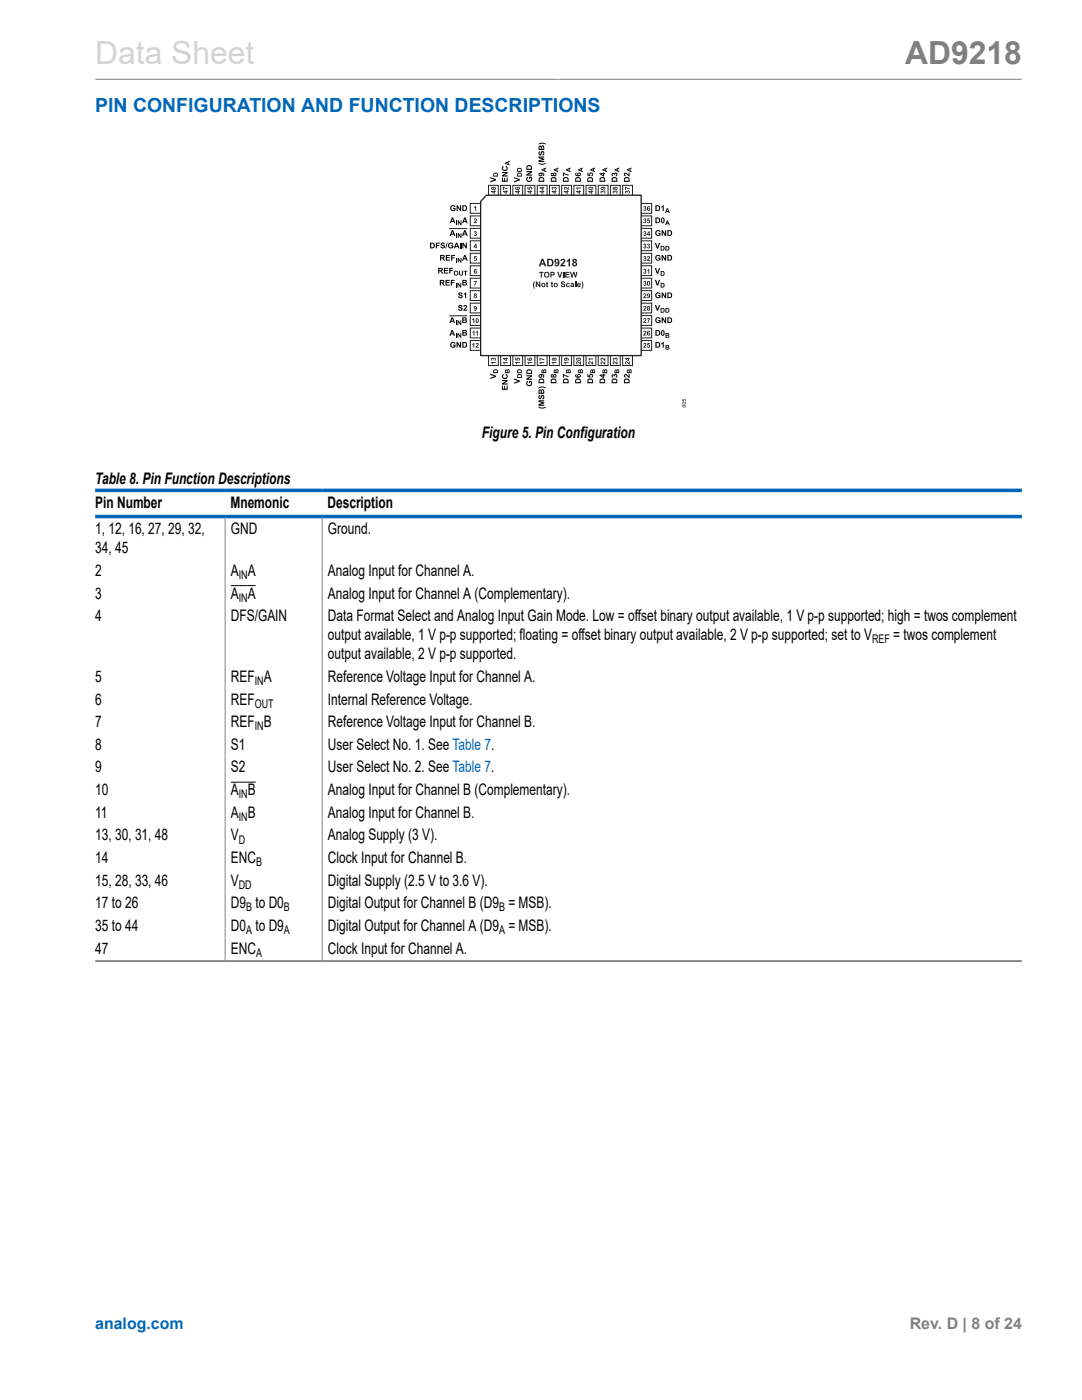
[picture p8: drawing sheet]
<svg xmlns="http://www.w3.org/2000/svg" width="216mm" height="279mm" viewBox="0 0 216 279" stroke-linecap="round" stroke-linejoin="round" font-family="sans-serif">
<defs><g id="words">
<text font-size="6.3" fill="#d3d3d3" x="19" y="12.7">Data Sheet</text>
<text font-size="6.3" fill="#808080" x="180.6" y="12.7">AD9218</text>
<text font-size="3.9" fill="#0067b8" x="19" y="22.3">PIN CONFIGURATION AND FUNCTION DESCRIPTIONS</text>
<g font-size="3.2">
<text x="96.2" y="87.4">Figure 5. Pin Configuration</text>
<text x="19" y="96.5">Table 8. Pin Function Descriptions</text>
<text x="19" y="101.4">Pin Number</text>
<text x="46" y="101.4">Mnemonic</text>
<text x="65.3" y="101.4">Description</text>
<text x="19" y="106.6">1, 12, 16, 27, 29, 32,</text>
<text x="46.1" y="106.6">GND</text>
<text x="65.4" y="106.6">Ground.</text>
<text x="19" y="110.4">34, 45</text>
<text x="19" y="114.9">2</text>
<text x="19" y="119.5">3</text>
<text x="46.1" y="114.9">A A</text>
<text x="46.1" y="119.5">A A</text>
<text x="65.4" y="119.5">Analog Input for Channel A (Complementary).</text>
<text x="65.4" y="114.9">Analog Input for Channel A.</text>
<text x="19" y="124">4</text>
<text x="46.1" y="124">DFS/GAIN</text>
<text x="65.4" y="124">Data Format Select and Analog Input Gain Mode. Low = offset binary output available, 1 V p-p supported; high = twos complement</text>
<text x="65.4" y="127.8">output available, 1 V p-p supported; floating = offset binary output available, 2 V p-p supported; set to V</text>
<text x="65.4" y="131.6">output available, 2 V p-p supported.</text>
<text x="178.2" y="127.8">= twos complement</text>
<text x="19" y="136.1">5</text>
<text x="46.1" y="136.1">REF A</text>
<text x="65.4" y="136.1">Reference Voltage Input for Channel A.</text>
<text x="19" y="140.6">6</text>
<text x="46.1" y="140.6">REF</text>
<text x="65.4" y="140.6">Internal Reference Voltage.</text>
<text x="19" y="145.1">7</text>
<text x="19" y="149.7">8</text>
<text x="46.1" y="145.1">REF B</text>
<text x="46.1" y="149.7">S1</text>
<text x="65.4" y="145.1">Reference Voltage Input for Channel B.</text>
<text x="65.4" y="149.7">User Select No. 1. See Table 7.</text>
<text x="19" y="154.2">9</text>
<text x="46.1" y="154.2">S2</text>
<text x="65.4" y="154.2">User Select No. 2. See Table 7.</text>
<text x="19" y="158.7">10</text>
<text x="46.1" y="158.7">A B</text>
<text x="65.4" y="158.7">Analog Input for Channel B (Complementary).</text>
<text x="19" y="167.7">13, 30, 31, 48</text>
<text x="19" y="163.2">11</text>
<text x="46.1" y="167.7">V</text>
<text x="46.1" y="163.2">A B</text>
<text x="65.4" y="167.7">Analog Supply (3 V).</text>
<text x="65.4" y="163.2">Analog Input for Channel B.</text>
<text x="19" y="172.2">14</text>
<text x="46.1" y="172.2">ENC</text>
<text x="65.4" y="172.2">Clock Input for Channel B.</text>
<text x="19" y="176.7">15, 28, 33, 46</text>
<text x="46.1" y="176.7">V</text>
<text x="65.4" y="176.7">Digital Supply (2.5 V to 3.6 V).</text>
<text x="19" y="181.3">17 to 26</text>
<text x="19" y="185.8">35 to 44</text>
<text x="46.1" y="181.3">D9 to D0</text>
<text x="46.1" y="185.8">D0 to D9</text>
<text x="65.4" y="181.3">Digital Output for Channel B (D9 = MSB).</text>
<text x="65.4" y="185.8">Digital Output for Channel A (D9 = MSB).</text>
<text x="19" y="190.3">47</text>
<text x="46.1" y="190.3">ENC</text>
<text x="65.4" y="190.3">Clock Input for Channel A.</text>
</g>
<text font-size="3.2" fill="#0067b8" x="19" y="265.3">analog.com</text>
<text font-size="3.2" fill="#808080" x="181.5" y="265.3">Rev. D | 8 of 24</text>
<g font-size="2.4">
<text x="47.7" y="115.6">IN</text>
<text x="47.7" y="120.1">IN</text>
<text x="174" y="128.4">REF</text>
<text x="50.8" y="136.7">IN</text>
<text x="50.8" y="141.3">OUT</text>
<text x="50.8" y="145.8">IN</text>
<text x="47.7" y="159.3">IN</text>
<text x="47.7" y="163.8">IN</text>
<text x="47.7" y="168.3">D</text>
<text x="51.1" y="172.9">B</text>
<text x="47.7" y="177.4">DD</text>
<text x="49.1" y="181.9">B</text>
<text x="56.7" y="181.9">B</text>
<text x="99.6" y="181.9">B</text>
<text x="49.1" y="186.4">A</text>
<text x="51.1" y="190.9">A</text>
<text x="56.7" y="186.4">A</text>
<text x="99.6" y="186.4">A</text>
</g>
</g></defs>
<path d="M19 15.8h184.9" fill="none" stroke="#808080" stroke-width=".2"/>
<g fill="none" stroke="#231f20" stroke-width=".2">
<path d="M97.5 37h1.9v2.3h-1.9zM99.9 37h2v2.3h-2zM102.3 37h2v2.3h-2zM104.8 37h1.9v2.3h-1.9zM107.2 37h2v2.3h-2zM109.6 37h2v2.3h-2zM112.1 37h1.9v2.3h-1.9zM114.5 37h2v2.3h-2zM116.9 37h2v2.3h-2zM119.4 37h1.9v2.3h-1.9zM121.8 37h2v2.3h-2zM124.2 37h2v2.3h-2z"/>
<path d="M93.8 40.6h2.3v2h-2.3zM93.8 43.1h2.3v1.9h-2.3zM93.8 45.6h2.3v1.9h-2.3zM93.8 48.1h2.3v1.9h-2.3zM93.8 50.6h2.3v1.9h-2.3zM93.8 53h2.3v2h-2.3zM93.8 55.5h2.3v2h-2.3zM93.8 58h2.3v2h-2.3zM127.7 40.6h2.3v2h-2.3zM127.7 43.1h2.3v1.9h-2.3zM127.7 45.6h2.3v1.9h-2.3zM127.7 48.1h2.3v1.9h-2.3z"/>
<path d="M127.7 50.6h2.3v1.9h-2.3zM127.7 53h2.3v2h-2.3zM127.7 55.5h2.3v2h-2.3zM127.7 58h2.3v2h-2.3zM93.8 60.5h2.3v2h-2.3zM93.8 63h2.3v1.9h-2.3zM93.8 65.5h2.3v1.9h-2.3zM93.8 68h2.3v1.9h-2.3zM97.5 70.6h1.9v2.3h-1.9zM99.9 70.6h2v2.3h-2zM102.3 70.6h2v2.3h-2zM104.8 70.6h1.9v2.3h-1.9z"/>
<path d="M107.2 70.6h2v2.3h-2zM109.6 70.6h2v2.3h-2zM112.1 70.6h1.9v2.3h-1.9zM114.5 70.6h2v2.3h-2zM116.9 70.6h2v2.3h-2zM119.4 70.6h1.9v2.3h-1.9zM121.8 70.6h2v2.3h-2zM124.2 70.6h2v2.3h-2zM127.7 60.5h2.3v2h-2.3zM127.7 63h2.3v1.9h-2.3zM127.7 65.5h2.3v1.9h-2.3zM127.7 68h2.3v1.9h-2.3z"/>
</g>
<g fill="#000">
<path d="M97.8 35.3l1.2 .4v.3l-1.2 .4v-.2l.9-.3-.9-.3zM100.3 33.2l.2-.1v.3h-.1a.33 .33 0 0 0 .3 .5 .33 .33 0 0 0 .3-.5h-.1v-.3a.55 .55 0 0 1 .2 .8 .55 .55 0 0 1-.8 .1 .55 .55 0 0 1 0-.8zM100.2 35.4h.1v.7h.3v-.6h.2v.6h.3v-.7h.2v.9h-1.1zM100.2 34.3h1.1v.3l-.7 .4h.7v.2h-1.1v-.2l.7-.5h-.7zM102.6 35.3l1.1 .4v.3l-1.1 .4v-.2l.8-.3-.8-.3zM105.1 35.4l.2-.1 .1 .2a.34 .34 0 0 0-.1 .5 .34 .34 0 0 0 .5 .1 .29 .29 0 0 0 .2-.3 .29 .29 0 0 0-.3-.3v.3h-.1v-.5h.4a.6 .6 0 0 1 .1 .8 .6 .6 0 0 1-.8 .1 .6 .6 0 0 1-.2-.8zM105 34.1h1.2v.3l-.8 .4h.8v.2h-1.2v-.2l.8-.4h-.8zM107.5 30.3l.3-.1-.2 .5 .1 .1 .1-.1a.43 .43 0 0 1 .6-.5 .43 .43 0 0 1 .1 .7l-.3 .2v-.3a.22 .22 0 0 0 .3-.2 .22 .22 0 0 0-.3-.2 .41 .41 0 0 1-.2 .5 .41 .41 0 0 1-.5-.1zM107.5 31.2h1.1v.2h-.9l.9 .3v.2l-.9 .2h.9v.2h-1.1v-.3l.7-.2-.7-.2zM107.4 32.5l.8 .2 .7-.2a.9 .9 0 0 1-1.5 0zM107.4 28.7a1.02 1.02 0 0 1 1.5 .2l-.7-.2-.8 .2zM112.3 34.4l1.2 .4v.2l-1-.3v.5h-.2z"/>
<path d="M117.2 34.5h.2v.4h.2a.38 .38 0 0 1 .3-.5 .38 .38 0 0 1 .4 .3 .38 .38 0 0 1-.3 .5l.1-.3a.19 .19 0 0 0-.2-.3 .21 .21 0 0 0-.1 .4v.2l-.6-.2zM122.1 34.6l.2-.1 .3 .2a.36 .36 0 0 1 .6 0 .36 .36 0 0 1-.3 .5l-.1-.2a.17 .17 0 0 0 .2-.2 .17 .17 0 0 0-.3-.1 .17 .17 0 0 0 0 .2l-.5-.2 .1 .5a.35 .35 0 0 1-.3-.3 .35 .35 0 0 1 .1-.3zM124.6 34.5a.68 .68 0 0 1 .8 .4v-.5h.2v.8l-.2-.1a.62 .62 0 0 0-.7-.4l.1 .5-.3-.2zM87 48.4h.7v.2h-.5v.3h.5v.2h-.5v.5h-.2zM88 48.5l.5-.1 .2 .2 .1 .2h-.3l-.3-.2-.1 .1 .1 .1a.43 .43 0 0 1 .6 .6 .43 .43 0 0 1-.8 .1l-.1-.3h.2a.22 .22 0 0 0 .2 .2 .22 .22 0 0 0 .2-.3 .43 .43 0 0 1-.5-.1 .43 .43 0 0 1 0-.5zM88.6 53.5h.8v.1h-.6v.3h.6v.2h-.6v.3h.6v.2h-.8zM89.2 48.4h.1l-.3 1.2h-.1zM88.9 55.9h.8v.1h-.6v.3h.6v.2h-.6v.3h.7v.2h-.9zM89 50.9h.8v.2h-.6v.2h.6v.2h-.6v.3h.6v.2h-.8zM89.6 53.5h.8v.1h-.5v.3h.4v.2h-.4v.5h-.3zM89.6 48.6l.5-.2 .3 .3-.2 .1a.34 .34 0 0 0-.5-.1 .34 .34 0 0 0-.1 .5 .29 .29 0 0 0 .3 .2 .29 .29 0 0 0 .3-.3h-.2v-.1h.5v.4a.62 .62 0 0 1-.9 0 .62 .62 0 0 1 0-.8zM90 55.9h.7v.1h-.5v.3h.5v.2h-.5v.5h-.2z"/>
<path d="M90 50.9h.8v.2h-.6v.2h.5v.2h-.5v.5h-.2zM90 41.1l.6-.1 .3 .3h-.2a.34 .34 0 0 0-.5-.1 .34 .34 0 0 0-.1 .5 .29 .29 0 0 0 .3 .2 .29 .29 0 0 0 .3-.2h-.3v-.2h.5v.4a.62 .62 0 0 1-.9 .1 .62 .62 0 0 1 0-.9zM90.9 56.4h.2v1h-.2zM91 44h.2v.9h-.2zM91 46.5h.2v1h-.2zM91 51.5h.2v.9h-.2zM91.1 41h.2l.5 .7v-.7h.2v1.1h-.2l-.5-.7v.7h-.2zM91.3 56.4h.2l.4 .7v-.7h.1v1h-.2l-.3-.6v.6h-.2zM91.3 44h.2l.4 .6v-.6h.2v.9h-.2l-.4-.6v.6h-.2zM91.3 46.5h.2l.4 .7v-.7h.2v1h-.2l-.4-.6v.6h-.2zM91.3 51.5h.2l.4 .6v-.6h.2v.9h-.2l-.4-.6v.6h-.2zM91.5 58.4h.5l.3 .2v.1h-.2l-.3-.2-.1 .1 .1 .2a.43 .43 0 0 1 .5 .5 .43 .43 0 0 1-.8 .1l-.1-.3h.2a.22 .22 0 0 0 .3 .3 .22 .22 0 0 0 .1-.3 .43 .43 0 0 1-.4-.2 .43 .43 0 0 1-.1-.5z"/>
<path d="M91.6 54h.2v.6a.2 .2 0 0 0 .2 .2 .2 .2 0 0 0 .2-.2v-.6h.2v.5a.39 .39 0 0 1-.4 .5 .39 .39 0 0 1-.4-.5zM91.8 48.4h.2v1.2h-.2zM92.3 48.4h.2l.4 .8v-.8h.3v1.2h-.3l-.4-.8v.8h-.2zM92.5 54h.8v.2h-.3v.8h-.2v-.8h-.3zM92.5 58.6l.5-.2v1.1h-.2v-.8l-.3 .1zM130.7 55.9h.2l.3 .8 .3-.8h.2l-.4 1.1h-.2zM130.7 53.5h.2l.3 .8 .3-.8h.2l-.4 1.1h-.2zM130.7 48.5h.2l.3 .8 .3-.8h.2l-.4 1.1h-.2zM130.9 58.5l.6-.1 .3 .3h-.2a.34 .34 0 0 0-.5-.1 .34 .34 0 0 0-.1 .5 .29 .29 0 0 0 .3 .2 .29 .29 0 0 0 .3-.2h-.3v-.2h.5v.4a.62 .62 0 0 1-.9 .1 .62 .62 0 0 1 0-.9zM130.9 46.1l.6-.2 .3 .4h-.2a.34 .34 0 0 0-.5-.1 .34 .34 0 0 0-.1 .5 .29 .29 0 0 0 .3 .2 .29 .29 0 0 0 .3-.2h-.3v-.2h.5v.4a.62 .62 0 0 1-.9 0 .62 .62 0 0 1 0-.8zM130.9 51l.6-.1 .3 .3h-.2a.34 .34 0 0 0-.5-.1 .34 .34 0 0 0-.1 .5 .29 .29 0 0 0 .3 .2 .29 .29 0 0 0 .3-.2h-.3v-.2h.5v.5a.62 .62 0 0 1-.9 0 .62 .62 0 0 1 0-.9zM132 58.4h.2l.5 .7v-.7h.2v1.1h-.2l-.5-.7v.7h-.2z"/>
<path d="M132 45.9h.2l.5 .8v-.8h.2v1.2h-.2l-.5-.8v.8h-.2zM132 50.9h.2l.5 .7v-.7h.2v1.1h-.2l-.5-.7v.7h-.2zM131.9 41.2l.5-.2v1.1h-.2v-.8l-.3 .1zM90 68.4l.6-.1 .3 .3h-.2a.34 .34 0 0 0-.5-.1 .34 .34 0 0 0-.1 .5 .29 .29 0 0 0 .3 .2 .29 .29 0 0 0 .3-.2h-.3v-.2h.5v.4a.62 .62 0 0 1-.9 .1 .62 .62 0 0 1 0-.9zM90.9 63.9h.2v1h-.2zM90.9 66.4h.2v1h-.2zM91.1 68.3h.2l.5 .7v-.7h.2v1.1h-.2l-.5-.8v.8h-.2zM91.3 63.9h.2l.4 .7v-.7h.1v1h-.2l-.3-.7v.7h-.2zM91.3 66.4h.2l.4 .7v-.7h.1v1h-.2l-.3-.6v.6h-.2zM91.5 60.9h.5l.3 .2v.1h-.2l-.3-.1-.1 .1 .1 .1a.43 .43 0 0 1 .5 .5 .43 .43 0 0 1-.8 .1l-.1-.3h.2a.22 .22 0 0 0 .3 .3 .22 .22 0 0 0 .1-.3 .43 .43 0 0 1-.4-.2 .43 .43 0 0 1-.1-.5zM92.6 60.9a.42 .42 0 0 1 .6 .3 .42 .42 0 0 1-.4 .5l.4 .1v.2h-.8l.1-.2a.62 .62 0 0 0 .4-.7l-.4 .1zM97.8 74.6l1.2 .4v.2l-1.2 .4v-.2l.9-.3-.9-.3z"/>
<path d="M100.3 74.8l.2-.1v.2l-.1 .1a.33 .33 0 0 0 .3 .4 .33 .33 0 0 0 .3-.5h-.1v-.2a.55 .55 0 0 1 .2 .7 .55 .55 0 0 1-.8 .2 .55 .55 0 0 1 0-.8zM100.2 77h.1v.6h.3v-.6h.2v.6h.3v-.7h.2v.9h-1.1zM100.2 75.8h1.1v.3l-.7 .4h.7v.2h-1.1v-.2l.7-.4h-.7zM102.6 75.5l1.1 .4v.3l-1.1 .4v-.3l.8-.2-.8-.3zM105.1 76.2l.2-.2 .1 .2a.34 .34 0 0 0-.1 .5 .34 .34 0 0 0 .5 .1 .29 .29 0 0 0 .2-.3 .29 .29 0 0 0-.3-.3v.3h-.1v-.5h.4a.6 .6 0 0 1 .1 .8 .6 .6 0 0 1-.8 .2 .6 .6 0 0 1-.2-.8zM105 74.9h1.2v.2l-.8 .5h.8v.2h-1.2v-.2l.8-.5h-.8zM107.5 78.9l.3-.1-.2 .6 .1 .1 .1-.1a.43 .43 0 0 1 .6-.6 .43 .43 0 0 1 .1 .8l-.3 .1v-.2a.22 .22 0 0 0 .3-.2 .22 .22 0 0 0-.3-.2 .41 .41 0 0 1-.2 .5 .41 .41 0 0 1-.5-.1zM107.4 77.4a1.02 1.02 0 0 1 1.5 .1l-.7-.2-.8 .2zM112.3 74.6l1.2 .4v.2l-1-.3v.5h-.2zM117.2 74.7h.2v.4h.2a.38 .38 0 0 1 .3-.5 .38 .38 0 0 1 .4 .3 .38 .38 0 0 1-.3 .5l.1-.3a.19 .19 0 0 0-.2-.3 .21 .21 0 0 0-.1 .4v.2l-.6-.2zM122.1 74.8l.2-.1 .3 .2a.36 .36 0 0 1 .6 0 .36 .36 0 0 1-.3 .5l-.1-.2a.17 .17 0 0 0 .2-.2 .17 .17 0 0 0-.3-.1 .17 .17 0 0 0 0 .2l-.5-.2 .1 .5a.35 .35 0 0 1-.3-.3 .35 .35 0 0 1 .1-.3zM124.6 74.7a.68 .68 0 0 1 .8 .4v-.4h.2v.7l-.2-.1a.62 .62 0 0 0-.7-.4l.1 .5-.3-.2z"/>
<path d="M130.7 60.9h.2l.3 .8 .3-.8h.2l-.4 1.1h-.2zM130.9 63.5l.6-.2 .3 .3-.2 .1a.34 .34 0 0 0-.5-.1 .34 .34 0 0 0-.1 .5 .29 .29 0 0 0 .3 .2 .29 .29 0 0 0 .3-.3h-.3v-.1h.5v.4a.62 .62 0 0 1-.9 0 .62 .62 0 0 1 0-.8zM132 63.3h.2l.5 .8v-.8h.2v1.2h-.2l-.5-.8v.8h-.2zM131.9 68.5l.5-.3v1.2h-.2v-.8l-.3 .1zM107.5 79.9h1.1v.2h-.9l.9 .2v.2l-.9 .3h.9v.2h-1.1v-.4l.7-.2-.7-.2zM107.4 81.2l.8 .1 .7-.1a.9 .9 0 0 1-1.5 0z"/>
<path d="M98.5 34.6l.3-.1a.44 .44 0 0 1 .6 .4v.3h-1zM98.6 34.7v.4h.6l-.1-.4z"/>
<path d="M100.7 32.5l1-.4v.2l-.2 .1v.4h.2v.2l-1-.3zM101 32.6l.3 .1v-.3z"/>
<path d="M103.3 34.6l.2-.1a.44 .44 0 0 1 .6 .4v.3h-.9zM103.4 34.7l-.1 .4h.7l-.1-.4z"/>
<path d="M103.3 33.6l.2-.1a.44 .44 0 0 1 .6 .4v.4h-.9zM103.4 33.8l-.1 .3h.7l-.1-.4z"/>
<path d="M105.2 33.1a.59 .59 0 0 1 .6-.1 .59 .59 0 0 1 .4 .5v.4h-1.2zM105.3 33.3l-.1 .4h.8a.4 .4 0 0 0-.2-.5 .4 .4 0 0 0-.5 .1z"/>
<path d="M107.6 35.5a.59 .59 0 0 1 .6-.2 .59 .59 0 0 1 .4 .6v.4h-1.1zM107.7 35.7v.4h.7a.4 .4 0 0 0-.2-.5 .4 .4 0 0 0-.5 .1z"/>
<path d="M107.6 29.1h.2l.2 .1a.35 .35 0 0 1 .5-.1 .35 .35 0 0 1 .1 .5v.3h-1.1zM107.7 29.3l-.1 .4h.3v-.4zM108.1 29.3v.4h.3v-.4z"/>
<path d="M107.6 34.6a.53 .53 0 0 1 .7-.2 .53 .53 0 0 1 .2 .7l-.2 .1 .1-.4-.3-.1a.36 .36 0 0 1-.1 .5 .36 .36 0 0 1-.5-.2 .36 .36 0 0 1 .1-.4zM107.6 34.9a.2 .2 0 0 0 .4 0 .2 .2 0 0 0-.4 0z"/>
<path d="M108 33.8l1-.4v.2l-.2 .1v.4l.2 .1v.2l-1-.4zM108.3 33.9l.3 .1v-.2z"/>
<path d="M110 35.5a.59 .59 0 0 1 .6-.2 .59 .59 0 0 1 .4 .6v.4h-1.1zM110.2 35.7l-.1 .4h.7a.4 .4 0 0 0-.1-.5 .4 .4 0 0 0-.5 .1z"/>
<path d="M110 34.6l.3-.1 .1 .1a.34 .34 0 0 1 .5 0 .34 .34 0 0 1 0 .5 .34 .34 0 0 1-.5-.1 .32 .32 0 0 1-.5 .1 .32 .32 0 0 1 .1-.5zM110.1 34.8a.14 .14 0 0 0 .2 0 .14 .14 0 0 0-.2 0zM110.5 34.8a.2 .2 0 0 0 .4 0 .2 .2 0 0 0-.4 0z"/>
<path d="M110.5 33.8l.9-.4v.2l-.2 .1v.4l.2 .1v.2l-.9-.4zM110.7 33.9l.4 .1v-.2z"/>
<path d="M112.5 35.5a.59 .59 0 0 1 .6-.2 .59 .59 0 0 1 .4 .6v.4h-1.2zM112.6 35.7l-.1 .4h.8a.4 .4 0 0 0-.2-.5 .4 .4 0 0 0-.5 .1z"/>
<path d="M112.9 33.8l1-.4v.2l-.3 .1v.4l.3 .1v.2l-1-.4zM113.1 33.9l.4 .1v-.2z"/>
<path d="M114.9 35.5a.59 .59 0 0 1 .6-.2 .59 .59 0 0 1 .4 .6v.4h-1.1zM115 35.7v.4h.7a.4 .4 0 0 0-.2-.5 .4 .4 0 0 0-.5 .1z"/>
<path d="M114.8 34.6l.2-.2v.4l.3 .2a.37 .37 0 0 1 .2-.6 .37 .37 0 0 1 .5 .4 .37 .37 0 0 1-.5 .4 .49 .49 0 0 1-.5-.1 .49 .49 0 0 1-.2-.5zM115.4 34.8a.19 .19 0 0 0 .3 0 .19 .19 0 0 0-.3 0z"/>
<path d="M115.4 33.8l.9-.4v.2l-.2 .1v.4l.2 .1v.2l-.9-.4zM115.6 33.9l.3 .1v-.2z"/>
<path d="M117.3 35.5a.59 .59 0 0 1 .6-.2 .59 .59 0 0 1 .4 .6v.4h-1.1zM117.5 35.7l-.1 .4h.7a.4 .4 0 0 0-.1-.5 .4 .4 0 0 0-.5 .1z"/>
<path d="M117.8 33.8l.9-.4v.2l-.2 .1v.4l.2 .1v.2l-.9-.4zM118 33.9l.4 .1v-.2z"/>
<path d="M119.8 35.5a.59 .59 0 0 1 .6-.2 .59 .59 0 0 1 .4 .6v.4h-1.2zM119.9 35.7l-.1 .4h.8a.4 .4 0 0 0-.2-.5 .4 .4 0 0 0-.5 .1z"/>
<path d="M119.6 34.5h.7v-.1h.2v.1h.3v.3h-.3v.4h-.2l-.7-.5zM120 34.8l.3 .2v-.2z"/>
<path d="M120.2 33.8l1-.4v.2l-.3 .1v.4l.3 .1v.2l-1-.4zM120.4 33.9l.4 .1v-.2z"/>
<path d="M122.2 35.5a.59 .59 0 0 1 .6-.2 .59 .59 0 0 1 .4 .6v.4h-1.2zM122.3 35.7l-.1 .4h.8a.4 .4 0 0 0-.2-.5 .4 .4 0 0 0-.5 .1z"/>
<path d="M122.6 33.8l1-.4v.2l-.2 .1v.4l.2 .1v.2l-1-.4zM122.8 33.9l.4 .1v-.2z"/>
<path d="M124.6 35.5a.59 .59 0 0 1 .7-.2 .59 .59 0 0 1 .3 .6v.4h-1.1zM124.8 35.7l-.1 .4h.7a.4 .4 0 0 0-.1-.5 .4 .4 0 0 0-.5 .1z"/>
<path d="M125.1 33.8l.9-.4v.2l-.2 .1v.4l.2 .1v.2l-.9-.4zM125.3 33.9l.4 .1v-.2z"/>
<path d="M85.8 48.4h.4a.57 .57 0 0 1 .6 .6 .57 .57 0 0 1-.6 .6h-.4zM86 48.6v.8a.39 .39 0 0 0 .5-.4 .39 .39 0 0 0-.5-.4z"/>
<path d="M87.4 53.5h.5a.33 .33 0 0 1 .5 .2 .33 .33 0 0 1-.3 .4l.4 .5h-.3l-.5-.5v.5h-.3zM87.7 53.6v.3h.4v-.2z"/>
<path d="M87.8 55.9h.4a.33 .33 0 0 1 .5 .2 .33 .33 0 0 1-.3 .4l.4 .5h-.3l-.5-.5v.5h-.2zM88 56v.3h.4v-.2z"/>
<path d="M87.8 50.9h.5a.33 .33 0 0 1 .4 .2 .33 .33 0 0 1-.3 .4l.4 .5h-.2l-.5-.5-.1 .5h-.2zM88 51.1v.3l.5-.1-.1-.2z"/>
<path d="M90.5 54.5a.5 .5 0 0 1 1 0 .5 .5 0 0 1-1 0zM90.7 54.5a.3 .3 0 0 0 .6 0 .3 .3 0 0 0-.6 0z"/>
<path d="M90.2 43.4h.2l.5 1.1h-.3l-.1-.2h-.4l-.1 .2h-.3zM90.3 43.7l-.2 .4h.3z"/>
<path d="M90.2 45.9h.2l.5 1.2h-.3l-.1-.3h-.4l-.1 .3h-.3zM90.3 46.2l-.2 .4h.3z"/>
<path d="M91 48.4h.2l.5 1.2h-.3l-.1-.3h-.4l-.1 .3h-.3zM91.1 48.7l-.1 .4h.3z"/>
<path d="M92.3 41h.4a.57 .57 0 0 1 .5 .5 .57 .57 0 0 1-.5 .6h-.4zM92.5 41.2v.7a.39 .39 0 0 0 .5-.4 .39 .39 0 0 0-.5-.3z"/>
<path d="M92.3 55.9h.7l.1 .2-.1 .3a.35 .35 0 0 1 .1 .5 .35 .35 0 0 1-.5 .1h-.3zM92.5 56v.3l.4-.1v-.1zM92.5 56.5v.3l.5-.1-.1-.2z"/>
<path d="M92.6 43.4h.3l.4 1.1h-.2l-.1-.2h-.5l-.1 .2h-.2zM92.8 43.7l-.2 .4h.3z"/>
<path d="M92.6 45.9h.3l.4 1.2h-.2l-.1-.3h-.5l-.1 .3h-.2zM92.8 46.2l-.2 .4h.3z"/>
<path d="M92.6 50.9h.3l.4 1.1h-.2l-.1-.2h-.5l-.1 .2h-.2zM92.8 51.1l-.2 .5h.3z"/>
<path d="M130.8 41h.4a.57 .57 0 0 1 .5 .5 .57 .57 0 0 1-.5 .6h-.4zM131 41.2v.7a.39 .39 0 0 0 .5-.4 .39 .39 0 0 0-.5-.3z"/>
<path d="M130.8 43.4h.4a.57 .57 0 0 1 .5 .6 .57 .57 0 0 1-.5 .5h-.4zM131 43.6v.8a.39 .39 0 0 0 .5-.4 .39 .39 0 0 0-.5-.4z"/>
<path d="M131.8 56.4h.4a.47 .47 0 0 1 .4 .5 .47 .47 0 0 1-.4 .5h-.4zM132 56.6v.6a.32 .32 0 0 0 .4-.3 .32 .32 0 0 0-.4-.3z"/>
<path d="M131.8 54.1h.4a.47 .47 0 0 1 .4 .5 .47 .47 0 0 1-.4 .4h-.4zM132 54.3v.6a.32 .32 0 0 0 .4-.3 .32 .32 0 0 0-.4-.3z"/>
<path d="M131.8 49.1h.4a.47 .47 0 0 1 .4 .4 .47 .47 0 0 1-.4 .5h-.4zM132 49.2v.7a.32 .32 0 0 0 .4-.4 .32 .32 0 0 0-.4-.3z"/>
<path d="M132 43.5a.46 .46 0 0 1 .6 .1 .46 .46 0 0 1 0 .6 .39 .39 0 0 1-.5 .4 .39 .39 0 0 1-.2-.6zM132.2 43.6l-.1 .6 .1 .2 .2-.6z"/>
<path d="M132.8 49.1h.3a.47 .47 0 0 1 .5 .4 .47 .47 0 0 1-.5 .5h-.3zM133 49.2v.7a.32 .32 0 0 0 .4-.4 .32 .32 0 0 0-.4-.3z"/>
<path d="M133.2 58.4h.4a.57 .57 0 0 1 .5 .5 .57 .57 0 0 1-.5 .6h-.4zM133.4 58.6v.7a.39 .39 0 0 0 .5-.4 .39 .39 0 0 0-.5-.3z"/>
<path d="M133.2 45.9h.4a.57 .57 0 0 1 .5 .6 .57 .57 0 0 1-.5 .6h-.4zM133.4 46.1v.8a.39 .39 0 0 0 .5-.4 .39 .39 0 0 0-.5-.4z"/>
<path d="M133.2 50.9h.4a.57 .57 0 0 1 .5 .5 .57 .57 0 0 1-.5 .6h-.4zM133.4 51.1v.7a.39 .39 0 0 0 .5-.4 .39 .39 0 0 0-.5-.3z"/>
<path d="M133.1 41.6h.2l.3 .9h-.2v-.2h-.4l-.1 .2h-.2zM133.2 41.8l-.2 .3h.3z"/>
<path d="M133.1 44h.2l.3 .9h-.2v-.2h-.4l-.1 .2h-.2zM133.2 44.2l-.2 .4h.3z"/>
<path d="M90.1 63.3h.3l.4 1.2h-.2l-.1-.3h-.5l-.1 .3h-.2zM90.2 63.6l-.1 .4h.3z"/>
<path d="M90.1 65.9h.3l.4 1.1h-.2l-.1-.3h-.5l-.1 .3h-.2zM90.2 66.1l-.1 .4h.3z"/>
<path d="M92.3 68.3h.4a.57 .57 0 0 1 .5 .5 .57 .57 0 0 1-.5 .6h-.4zM92.5 68.4v.8a.39 .39 0 0 0 .5-.4 .39 .39 0 0 0-.5-.4z"/>
<path d="M92.3 63.3l.7 .1 .1 .2-.1 .3a.35 .35 0 0 1 .1 .5 .35 .35 0 0 1-.5 .1h-.3zM92.5 63.5v.3l.4-.1v-.2zM92.5 64v.3l.5-.1-.1-.2z"/>
<path d="M92.3 65.9h.7l.1 .2-.1 .3a.35 .35 0 0 1 .1 .5 .35 .35 0 0 1-.5 .1h-.3zM92.5 66.1v.2l.4-.1v-.1zM92.5 66.5v.3l.5-.1-.1-.2z"/>
<path d="M98.5 73.8l.3-.1a.44 .44 0 0 1 .6 .4v.4h-1zM98.6 74v.3h.6l-.1-.4z"/>
<path d="M100.8 73.8l.8-.1 .1 .8h-1zM100.9 73.9v.4h.2v-.3zM101.3 73.9v.4h.2v-.4z"/>
<path d="M103.3 74.8l.2-.2a.44 .44 0 0 1 .6 .5v.3h-.9zM103.4 74.9l-.1 .3h.7l-.1-.3z"/>
<path d="M103.3 73.8l.2-.1a.44 .44 0 0 1 .6 .4v.4h-.9zM103.4 74l-.1 .3h.7l-.1-.4z"/>
<path d="M105.2 73.8a.59 .59 0 0 1 .6-.1 .59 .59 0 0 1 .4 .5v.4h-1.2zM105.3 74l-.1 .4h.8a.4 .4 0 0 0-.2-.5 .4 .4 0 0 0-.5 .1z"/>
<path d="M107.6 77.8l.2-.1 .2 .2a.35 .35 0 0 1 .5-.2 .35 .35 0 0 1 .1 .5v.4h-1.1zM107.7 78l-.1 .4h.3v-.4zM108.1 77.9v.5h.3v-.4z"/>
<path d="M107.6 75.7a.59 .59 0 0 1 .6-.2 .59 .59 0 0 1 .4 .6v.4h-1.1zM107.7 75.9v.4h.7a.4 .4 0 0 0-.2-.5 .4 .4 0 0 0-.5 .1z"/>
<path d="M108.1 73.8l.8-.1 .1 .8h-1zM108.2 73.9v.4h.2v-.3zM108.6 73.9v.4h.2v-.4z"/>
<path d="M107.6 74.8a.53 .53 0 0 1 .7-.2 .53 .53 0 0 1 .2 .7l-.2 .1 .1-.4-.3-.1a.36 .36 0 0 1-.1 .5 .36 .36 0 0 1-.5-.2 .36 .36 0 0 1 .1-.4zM107.6 75.1a.2 .2 0 0 0 .4 0 .2 .2 0 0 0-.4 0z"/>
<path d="M110 75.7a.59 .59 0 0 1 .6-.2 .59 .59 0 0 1 .4 .6v.4h-1.1zM110.2 75.9l-.1 .4h.7a.4 .4 0 0 0-.1-.5 .4 .4 0 0 0-.5 .1z"/>
<path d="M110 74.8l.3-.1 .1 .1a.34 .34 0 0 1 .5 0 .34 .34 0 0 1 0 .5 .34 .34 0 0 1-.5-.1 .32 .32 0 0 1-.5 .1 .32 .32 0 0 1 .1-.5zM110.1 75a.14 .14 0 0 0 .2 0 .14 .14 0 0 0-.2 0zM110.5 75a.2 .2 0 0 0 .4 0 .2 .2 0 0 0-.4 0z"/>
<path d="M110.6 73.8l.7-.1 .1 .8h-.9zM110.7 73.9l-.1 .4h.3l-.1-.3zM111 73.9v.4h.3l-.1-.4z"/>
<path d="M112.5 75.7a.59 .59 0 0 1 .6-.2 .59 .59 0 0 1 .4 .6v.4h-1.2zM112.6 75.9l-.1 .4h.8a.4 .4 0 0 0-.2-.5 .4 .4 0 0 0-.5 .1z"/>
<path d="M113 73.8l.8-.1 .1 .8h-1zM113.1 73.9v.4h.2v-.3zM113.5 73.9v.4h.2v-.4z"/>
<path d="M114.9 75.7a.59 .59 0 0 1 .6-.2 .59 .59 0 0 1 .4 .6v.4h-1.1zM115 75.9v.4h.7a.4 .4 0 0 0-.2-.5 .4 .4 0 0 0-.5 .1z"/>
<path d="M114.8 74.8l.2-.1v.3l.3 .2a.37 .37 0 0 1 .2-.5 .37 .37 0 0 1 .5 .3 .37 .37 0 0 1-.5 .4 .49 .49 0 0 1-.5-.1 .49 .49 0 0 1-.2-.5zM115.4 75a.19 .19 0 0 0 .3 0 .19 .19 0 0 0-.3 0z"/>
<path d="M115.4 73.8l.8-.1 .1 .8h-.9zM115.5 73.9v.4h.2v-.3zM115.9 73.9v.4h.2v-.4z"/>
<path d="M117.3 75.7a.59 .59 0 0 1 .6-.2 .59 .59 0 0 1 .4 .6v.4h-1.1zM117.5 75.9l-.1 .4h.7a.4 .4 0 0 0-.1-.5 .4 .4 0 0 0-.5 .1z"/>
<path d="M117.9 73.8l.7-.1 .1 .8h-.9zM118 73.9l-.1 .4h.3l-.1-.3zM118.3 73.9v.4h.3l-.1-.4z"/>
<path d="M119.8 75.7a.59 .59 0 0 1 .6-.2 .59 .59 0 0 1 .4 .6v.4h-1.2zM119.9 75.9l-.1 .4h.8a.4 .4 0 0 0-.2-.5 .4 .4 0 0 0-.5 .1z"/>
<path d="M120.3 73.8l.8-.1 .1 .8h-1zM120.4 73.9v.4h.2v-.3zM120.8 73.9l-.1 .4h.3v-.4z"/>
<path d="M119.6 74.8h.7v-.2h.2v.2h.3v.2h-.3v.4h-.2l-.7-.5zM120 75l.3 .2v-.2z"/>
<path d="M122.2 75.7a.59 .59 0 0 1 .6-.2 .59 .59 0 0 1 .4 .6v.4h-1.2zM122.3 75.9l-.1 .4h.8a.4 .4 0 0 0-.2-.5 .4 .4 0 0 0-.5 .1z"/>
<path d="M122.7 73.8l.8-.1 .1 .8h-1zM122.8 73.9v.4h.2v-.3zM123.2 73.9v.4h.2v-.4z"/>
<path d="M124.6 75.7a.59 .59 0 0 1 .7-.2 .59 .59 0 0 1 .3 .6v.4h-1.1zM124.8 75.9l-.1 .4h.7a.4 .4 0 0 0-.1-.5 .4 .4 0 0 0-.5 .1z"/>
<path d="M125.2 73.8l.7-.1 .1 .8h-.9zM125.3 73.9l-.1 .4h.3l-.1-.3zM125.6 73.9v.4h.3v-.4z"/>
<path d="M130.8 68.3h.4a.57 .57 0 0 1 .5 .5 .57 .57 0 0 1-.5 .6h-.4zM131 68.4v.8a.39 .39 0 0 0 .5-.4 .39 .39 0 0 0-.5-.4z"/>
<path d="M130.8 65.9h.4a.57 .57 0 0 1 .5 .5 .57 .57 0 0 1-.5 .6h-.4zM131 66.1v.7a.39 .39 0 0 0 .5-.4 .39 .39 0 0 0-.5-.3z"/>
<path d="M131.8 61.5h.4a.47 .47 0 0 1 .4 .4 .47 .47 0 0 1-.4 .5h-.4zM132 61.6v.6a.32 .32 0 0 0 .4-.3 .32 .32 0 0 0-.4-.3z"/>
<path d="M132 66a.46 .46 0 0 1 .6 0 .46 .46 0 0 1 0 .6 .39 .39 0 0 1-.5 .4 .39 .39 0 0 1-.2-.6zM132.2 66.1l-.1 .5 .1 .2 .2-.5z"/>
<path d="M132.8 61.5h.3a.47 .47 0 0 1 .5 .4 .47 .47 0 0 1-.5 .5h-.3zM133 61.6v.6a.32 .32 0 0 0 .4-.3 .32 .32 0 0 0-.4-.3z"/>
<path d="M132.8 68.8l.7 .1-.1 .4 .2 .2-.1 .2-.7 .1zM133 69v.2l.3-.1v-.1zM133 69.4v.2l.4-.1-.1-.1z"/>
<path d="M132.8 66.4l.7 .1-.1 .4 .2 .2-.1 .2-.7 .1zM133 66.6v.2h.3v-.2zM133 67v.2h.4l-.1-.2z"/>
<path d="M133.2 63.3h.4a.57 .57 0 0 1 .5 .6 .57 .57 0 0 1-.5 .6h-.4zM133.4 63.5v.8a.39 .39 0 0 0 .5-.4 .39 .39 0 0 0-.5-.4z"/>
</g>
<g fill="#231f20">
<path d="M94.6 41.4l.4-.3v1h-.2v-.7l-.2 .1z"/>
<path d="M94.6 43.6a.37 .37 0 0 1 .5 .3 .37 .37 0 0 1-.3 .5h.4v.1h-.7l.2-.2a.32 .32 0 0 0 .2-.6l-.4 .2z"/>
<path d="M94.6 46.2a.26 .26 0 0 1 .4 0 .26 .26 0 0 1 0 .4 .3 .3 0 0 1 0 .5 .3 .3 0 0 1-.5-.3l.5 .1-.1-.2h-.1l.1-.3h-.4z"/>
<path d="M94.7 51.1h.4v.2h-.3v.2a.32 .32 0 0 1 .4 .2 .32 .32 0 0 1-.3 .4 .32 .32 0 0 1-.4-.3l.3 .1a.16 .16 0 0 0 .2-.2 .16 .16 0 0 0-.3-.1h-.1z"/>
<path d="M94.5 56.1h.7l-.4 .9h-.1v-.2l.3-.6h-.5z"/>
<path d="M94.2 63.7l.4-.2v1h-.1v-.7l-.3 .1z"/>
<path d="M94.3 66.3l.4-.3v1h-.2v-.7l-.2 .1z"/>
<path d="M94.9 66.3l.4-.3v1h-.1v-.7l-.3 .1z"/>
<path d="M94.2 68.7l.4-.3v1h-.1v-.7l-.3 .1z"/>
<path d="M95 68.5a.37 .37 0 0 1 .5 .3 .37 .37 0 0 1-.3 .4h.3v.2h-.6l.1-.3a.32 .32 0 0 0 .3-.5l-.4 .1z"/>
<path d="M98 72.3h.9v.2h-.7l.2 .2h-.2z"/>
<path d="M98.1 71.5l.3 .1a.3 .3 0 0 1 .5 0 .3 .3 0 0 1-.2 .4l.1-.3-.2-.1-.1 .2-.3-.2v.4a.3 .3 0 0 1-.2-.2 .3 .3 0 0 1 .1-.3z"/>
<path d="M100.4 72.3h.9v.2h-.7l.2 .2h-.2z"/>
<path d="M102.8 72.3h.9v.2h-.6l.1 .2h-.2z"/>
<path d="M102.8 71.4h.2v.3l.1 .1a.32 .32 0 0 1 .3-.4 .32 .32 0 0 1 .4 .2 .32 .32 0 0 1-.3 .4l.1-.2a.16 .16 0 0 0-.2-.2 .16 .16 0 0 0-.1 .2v.2l-.5-.1z"/>
<path d="M105.2 72.3h1v.2h-.7l.1 .2h-.1z"/>
<path d="M107.7 72.3h.9v.2h-.7l.2 .2h-.2z"/>
<path d="M107.7 71.4l.9 .3v.2l-.8-.3v.4h-.1z"/>
<path d="M110.1 72.3h.9v.2h-.6l.1 .2h-.2z"/>
<path d="M112.5 72.3h1v.2h-.7l.1 .2h-.1z"/>
<path d="M115 72.2l.3-.1 .4 .4v-.4h.2v.7l-.3-.2a.32 .32 0 0 0-.5-.2l.1 .3-.2-.2z"/>
<path d="M117.5 72.2l.3-.1 .4 .4v-.4h.1v.7l-.2-.2a.32 .32 0 0 0-.5-.2l.1 .3-.3-.2z"/>
<path d="M117.4 71.5h.9v.2h-.6l.1 .3h-.2z"/>
<path d="M119.9 72.2l.3-.1 .4 .4v-.4h.2v.7l-.3-.2a.32 .32 0 0 0-.5-.2l.1 .3-.3-.2z"/>
<path d="M119.9 71.5l.3-.1 .4 .3v-.3h.2v.6l-.3-.1a.32 .32 0 0 0-.5-.3l.1 .4-.3-.2z"/>
<path d="M122.3 72.2l.3-.1 .4 .4v-.4h.2v.7l-.3-.2a.32 .32 0 0 0-.5-.2l.1 .3-.2-.2z"/>
<path d="M122.3 71.5l.4 .1a.3 .3 0 0 1 .5 0 .3 .3 0 0 1-.2 .4l.1-.3-.2-.1-.1 .2-.4-.2 .1 .4a.3 .3 0 0 1-.2-.2 .3 .3 0 0 1 0-.3z"/>
<path d="M124.8 72.2l.3-.1 .4 .4v-.4h.1v.7l-.2-.2a.32 .32 0 0 0-.5-.2l.1 .3-.3-.2z"/>
<path d="M100.4 37.3l.9 .3v.2l-.8-.3v.4h-.1z"/>
<path d="M105.2 37.3h.2v.3l.2 .1a.32 .32 0 0 1 .2-.4 .32 .32 0 0 1 .4 .2 .32 .32 0 0 1-.3 .4l.1-.2a.16 .16 0 0 0-.2-.2 .16 .16 0 0 0 0 .2l-.1 .2-.5-.1z"/>
<path d="M110.2 37.4l.3 .1a.3 .3 0 0 1 .6 0 .3 .3 0 0 1-.3 .4l.1-.3-.1-.1-.2 .2-.3-.2v.4a.3 .3 0 0 1-.2-.2 .3 .3 0 0 1 .1-.3z"/>
<path d="M112.6 37.4l.3-.1 .4 .3v-.3h.2v.6l-.3-.1a.32 .32 0 0 0-.5-.3l.1 .4-.3-.2z"/>
<path d="M115 37.4h.9v.2h-.7l.2 .3h-.2z"/>
<path d="M119.9 38.1l.4 .1a.3 .3 0 0 1 .5 0 .3 .3 0 0 1-.3 .4l.1-.3-.1-.1-.1 .2-.4-.1 .1 .3a.3 .3 0 0 1-.3-.2 .3 .3 0 0 1 .1-.3z"/>
<path d="M122.3 38.1l.4 .1a.3 .3 0 0 1 .5 0 .3 .3 0 0 1-.2 .4l.1-.3-.2-.1-.1 .2-.4-.1 .1 .3a.3 .3 0 0 1-.2-.2 .3 .3 0 0 1 0-.3z"/>
<path d="M124.8 38.1l.3 .1a.3 .3 0 0 1 .6 0 .3 .3 0 0 1-.3 .4l.1-.3-.1-.1-.2 .2-.3-.1v.3a.3 .3 0 0 1-.2-.2 .3 .3 0 0 1 .1-.3z"/>
<path d="M124.7 37.3l.9 .3v.2l-.7-.3v.4h-.2z"/>
<path d="M128.5 41.2a.26 .26 0 0 1 .3 0 .26 .26 0 0 1 0 .4 .3 .3 0 0 1 0 .5 .3 .3 0 0 1-.4-.3l.4 .1v-.2h-.2l.1-.4-.3 .1z"/>
<path d="M128.5 43.6a.26 .26 0 0 1 .3 .1 .26 .26 0 0 1 0 .3 .3 .3 0 0 1 0 .5 .3 .3 0 0 1-.4-.2h.4v-.2h-.2l.1-.3h-.3z"/>
<path d="M129.2 43.6h.5v.2h-.4v.1a.32 .32 0 0 1 .4 .3 .32 .32 0 0 1-.2 .3 .32 .32 0 0 1-.4-.2l.2 .1a.16 .16 0 0 0 .2-.2 .16 .16 0 0 0-.2-.1h-.2z"/>
<path d="M128.5 46.2a.26 .26 0 0 1 .3 0 .26 .26 0 0 1 0 .4 .3 .3 0 0 1 0 .5 .3 .3 0 0 1-.4-.3l.4 .1v-.2h-.2l.1-.3h-.3z"/>
<path d="M128.5 48.7a.26 .26 0 0 1 .3 0 .26 .26 0 0 1 0 .4 .3 .3 0 0 1 0 .5 .3 .3 0 0 1-.4-.3h.4v-.1l-.2-.1 .1-.3-.3 .1z"/>
<path d="M129.2 48.7a.26 .26 0 0 1 .4 0 .26 .26 0 0 1-.1 .4 .3 .3 0 0 1 0 .5 .3 .3 0 0 1-.4-.3h.4v-.1l-.2-.1 .2-.3-.4 .1z"/>
<path d="M128.5 51.2a.26 .26 0 0 1 .3 0 .26 .26 0 0 1 0 .3 .3 .3 0 0 1 0 .6 .3 .3 0 0 1-.4-.3h.4v-.1l-.2-.1 .1-.3h-.3z"/>
<path d="M129.2 51.2a.37 .37 0 0 1 .5 .2 .37 .37 0 0 1-.4 .5h.4v.2h-.6l.1-.3a.32 .32 0 0 0 .3-.5l-.4 .1z"/>
<path d="M128.5 53.7a.26 .26 0 0 1 .3 0 .26 .26 0 0 1 0 .4 .3 .3 0 0 1 0 .5 .3 .3 0 0 1-.4-.2h.4v-.2h-.2l.1-.3h-.3z"/>
<path d="M129.1 53.9l.5-.2v.9h-.2v-.7l-.3 .2z"/>
<path d="M128.5 56.1a.26 .26 0 0 1 .3 0 .26 .26 0 0 1 0 .4 .3 .3 0 0 1 0 .5 .3 .3 0 0 1-.4-.2h.4v-.2h-.2l.1-.3h-.3z"/>
<path d="M128.5 58.6a.37 .37 0 0 1 .4 .3 .37 .37 0 0 1-.3 .4h.4v.2h-.7l.2-.3a.32 .32 0 0 0 .2-.5l-.3 .1z"/>
<path d="M128.5 61.1a.37 .37 0 0 1 .4 .3 .37 .37 0 0 1-.3 .4h.4v.2h-.7l.2-.3a.32 .32 0 0 0 .2-.5l-.3 .1z"/>
<path d="M128.5 63.6a.37 .37 0 0 1 .4 .2 .37 .37 0 0 1-.3 .5h.4v.2h-.7l.2-.3a.32 .32 0 0 0 .2-.5l-.3 .1z"/>
<path d="M129.1 63.5h.6l-.3 1h-.2v-.2l.3-.6h-.4z"/>
<path d="M128.5 66.1a.37 .37 0 0 1 .4 .2 .37 .37 0 0 1-.3 .5h.4v.2h-.7l.2-.3a.32 .32 0 0 0 .2-.5l-.3 .1z"/>
<path d="M128.5 68.5a.37 .37 0 0 1 .4 .3 .37 .37 0 0 1-.3 .4h.4v.2h-.7l.2-.3a.32 .32 0 0 0 .2-.5l-.3 .1z"/>
<path d="M129.2 68.5h.5v.1h-.4v.2a.32 .32 0 0 1 .4 .2 .32 .32 0 0 1-.2 .4 .32 .32 0 0 1-.4-.3l.2 .1a.16 .16 0 0 0 .2-.2 .16 .16 0 0 0-.2 0l-.2-.1z"/>
<path d="M94.9 48.6h.2v.6h.1l-.1 .4h-.2v-.2h-.4zM94.9 48.9l-.2 .3h.2z"/>
<path d="M94.6 53.8l.4-.1 .2 .2-.4-.1-.1 .3a.31 .31 0 0 1 .5 .1 .31 .31 0 0 1-.3 .5 .31 .31 0 0 1-.3-.3zM94.7 54.3a.2 .2 0 0 0 .4 0 .2 .2 0 0 0-.4 0z"/>
<path d="M94.6 58.6a.27 .27 0 0 1 .4 0 .27 .27 0 0 1 0 .4 .29 .29 0 0 1 .1 .4 .29 .29 0 0 1-.5 0 .29 .29 0 0 1 .1-.4l-.1-.2zM94.7 59.2a.15 .15 0 0 0 .3 0 .15 .15 0 0 0-.3 0zM94.7 58.8a.15 .15 0 0 0 .3 0 .15 .15 0 0 0-.3 0z"/>
<path d="M94.6 61.1h.1a.43 .43 0 0 1 .5 .5 .43 .43 0 0 1-.6 .3l-.1-.1 .4 .1 .1-.3a.29 .29 0 0 1-.4-.1 .29 .29 0 0 1 0-.4zM94.6 61.4a.2 .2 0 0 0 .4 0 .2 .2 0 0 0-.4 0z"/>
<path d="M95 63.6l.1-.1a.46 .46 0 0 1 .4 .5 .46 .46 0 0 1-.4 .4l-.2-.2zM95.2 63.7v.6l.1-.5z"/>
<path d="M100.4 71.5l.7-.1 .2 .2h-.2v.4h-.1l-.6-.4zM100.6 71.6l.4 .3v-.3z"/>
<path d="M105.3 71.5l.2-.1-.1 .3 .2 .1a.31 .31 0 0 1 .2-.4 .31 .31 0 0 1 .4 .2 .31 .31 0 0 1-.3 .4l-.6-.1zM105.7 71.6a.15 .15 0 0 0 .3 0 .15 .15 0 0 0-.3 0z"/>
<path d="M110.2 71.5l.2-.1 .1 .1a.29 .29 0 0 1 .5 0 .29 .29 0 0 1 0 .4 .29 .29 0 0 1-.5-.1 .26 .26 0 0 1-.4 .1 .26 .26 0 0 1 .1-.4zM110.2 71.7a.15 .15 0 0 0 .3 0 .15 .15 0 0 0-.3 0zM110.6 71.7a.15 .15 0 0 0 .3 0 .15 .15 0 0 0-.3 0z"/>
<path d="M112.6 71.5a.46 .46 0 0 1 .6-.2 .46 .46 0 0 1 .2 .6l-.1 .1v-.3l-.2-.1a.3 .3 0 0 1-.1 .4 .3 .3 0 0 1-.4-.1 .3 .3 0 0 1 0-.4zM112.7 71.7a.15 .15 0 0 0 .3 0 .15 .15 0 0 0-.3 0z"/>
<path d="M115.1 71.5l.6-.1 .2 .2a.46 .46 0 0 1-.5 .4 .46 .46 0 0 1-.4-.4zM115.1 71.6l.2 .2 .5-.1z"/>
<path d="M124.7 71.5l.8-.1 .1 .2h-.1v.4h-.2l-.6-.4zM125 71.6l.3 .3v-.3z"/>
<path d="M98 38.1l.7-.1 .2 .3h-.2v.4h-.1l-.6-.4zM98.3 38.3l.3 .2v-.2z"/>
<path d="M98 37.4l.3-.1 .1 .1a.29 .29 0 0 1 .4 0 .29 .29 0 0 1 0 .4 .29 .29 0 0 1-.4-.1 .26 .26 0 0 1-.4 .1 .26 .26 0 0 1 0-.4zM98.1 37.6a.12 .12 0 0 0 .2 0 .12 .12 0 0 0-.2 0zM98.5 37.6a.15 .15 0 0 0 .3 0 .15 .15 0 0 0-.3 0z"/>
<path d="M100.4 38.1l.7-.1 .2 .3h-.2v.4h-.1l-.6-.4zM100.6 38.3l.4 .2v-.2z"/>
<path d="M102.8 38.1l.8-.1 .1 .3h-.1v.4h-.2l-.6-.4zM103.1 38.3l.3 .2v-.2z"/>
<path d="M102.9 37.4l.1-.1v.3l.2 .1a.31 .31 0 0 1 .2-.4 .31 .31 0 0 1 .4 .2 .31 .31 0 0 1-.3 .4l-.6-.1zM103.3 37.5a.15 .15 0 0 0 .3 0 .15 .15 0 0 0-.3 0z"/>
<path d="M105.2 38.1l.8-.1 .2 .3h-.2v.4h-.2l-.6-.4zM105.5 38.3l.3 .2v-.2z"/>
<path d="M107.7 38.1l.7-.1 .2 .3h-.2v.4h-.1l-.6-.4zM107.9 38.3l.4 .2v-.2z"/>
<path d="M107.7 37.4l.7-.1 .2 .2h-.2v.4h-.1l-.6-.4zM107.9 37.5l.4 .3v-.3z"/>
<path d="M110.1 38.1l.8-.1 .1 .3h-.1v.4h-.2l-.6-.4zM110.4 38.3l.3 .2v-.2z"/>
<path d="M112.5 38.1l.8-.1 .2 .3h-.2v.4h-.2l-.6-.4zM112.8 38.3l.3 .2v-.2z"/>
<path d="M115 38.1l.7-.1 .2 .3h-.2v.4h-.1l-.6-.4zM115.2 38.3l.4 .2v-.2z"/>
<path d="M117.4 38.1l.8-.1 .1 .3h-.1v.4h-.2l-.6-.4zM117.7 38.3l.3 .2v-.2z"/>
<path d="M117.5 37.4l.6-.1 .2 .2a.46 .46 0 0 1-.4 .4 .46 .46 0 0 1-.5-.4zM117.6 37.5l.1 .2 .5-.1z"/>
<path d="M119.9 37.4a.46 .46 0 0 1 .6-.2 .46 .46 0 0 1 .2 .6l-.1 .1v-.3l-.2-.1a.3 .3 0 0 1-.1 .4 .3 .3 0 0 1-.4-.1 .3 .3 0 0 1 0-.4zM120 37.6a.15 .15 0 0 0 .3 0 .15 .15 0 0 0-.3 0z"/>
<path d="M122.3 37.4l.3-.1 .1 .1a.29 .29 0 0 1 .4 0 .29 .29 0 0 1 0 .4 .29 .29 0 0 1-.4-.1 .26 .26 0 0 1-.4 .1 .26 .26 0 0 1 0-.4zM122.4 37.6a.12 .12 0 0 0 .2 0 .12 .12 0 0 0-.2 0zM122.8 37.6a.15 .15 0 0 0 .3 0 .15 .15 0 0 0-.3 0z"/>
<path d="M129.2 41.2l.3-.1 .2 .3-.3-.1-.1 .2a.31 .31 0 0 1 .4 .2 .31 .31 0 0 1-.2 .4 .31 .31 0 0 1-.4-.3zM129.3 41.8a.15 .15 0 0 0 .3 0 .15 .15 0 0 0-.3 0z"/>
<path d="M129.5 46.1h.1v.6h.1l-.1 .4h-.2v-.2h-.3zM129.4 46.4l-.2 .3h.2z"/>
<path d="M129.2 56.2l.1-.1a.46 .46 0 0 1 .4 .4 .46 .46 0 0 1-.4 .5l-.2-.2zM129.3 56.2l.1 .7 .1-.5z"/>
<path d="M129.2 58.6h.1a.43 .43 0 0 1 .5 .5 .43 .43 0 0 1-.7 .3v-.1h.3l.1-.2a.29 .29 0 0 1-.4-.1 .29 .29 0 0 1 .1-.4zM129.2 58.9a.15 .15 0 0 0 .3 0 .15 .15 0 0 0-.3 0z"/>
<path d="M129.2 61.1a.27 .27 0 0 1 .4 0 .27 .27 0 0 1 0 .4 .29 .29 0 0 1 0 .4 .29 .29 0 0 1-.4 0 .29 .29 0 0 1 0-.4l-.1-.1zM129.3 61.7a.15 .15 0 0 0 .3 0 .15 .15 0 0 0-.3 0zM129.3 61.3a.12 .12 0 0 0 .2 0 .12 .12 0 0 0-.2 0z"/>
<path d="M129.2 66.1l.3-.1 .2 .2h-.3l-.1 .2a.31 .31 0 0 1 .4 .2 .31 .31 0 0 1-.2 .4 .31 .31 0 0 1-.4-.3zM129.3 66.7a.15 .15 0 0 0 .3 0 .15 .15 0 0 0-.3 0z"/>
</g>
<path d="M89.6 45.6h3.7M89.7 63h3.5" fill="none" stroke="#231f20" stroke-width=".2"/>
<path d="M97.1 39h30.8v32h-32v-30.8z" fill="#fff"/>
<path d="M97.1 39h30.8v32h-32v-30.8z" fill="none" stroke="#231f20" stroke-width=".26"/>
<g fill="#231f20">
<path d="M112 51.7a.52 .52 0 0 1 .7 .2 .52 .52 0 0 1-.2 .7l-.3 .3h.6v.3h-1l.2-.4a.72 .72 0 0 0 .5-.9l-.7 .2z"/>
<path d="M113.1 52l.4-.4h.2v1.6h-.2v-1.1l-.4 .2z"/>
<path d="M107.6 54.3h.9v.1h-.4v1h-.2v-1h-.3z"/>
<path d="M111.2 54.3h.2l.3 .8 .3-.8h.2l-.4 1.1h-.2z"/>
<path d="M112.3 54.3h.3v1.1h-.3z"/>
<path d="M112.8 54.3h.8v.1h-.6v.3h.6v.2h-.6v.3h.7v.2h-.9z"/>
<path d="M113.7 54.3h.3l.1 .7 .3-.7h.2l.2 .7 .2-.7h.2l-.2 1.1h-.3l-.2-.9-.2 .9h-.3z"/>
<path d="M106.6 56.1h.1l-.1 .8 .1 .7a1.01 1.01 0 0 1-.1-1.5z"/>
<path d="M106.9 56.2h.2l.5 .7v-.7h.2v1.1h-.2l-.5-.7v.7h-.2z"/>
<path d="M109 56.3l.3-.1v.3h.1v.1h-.1v.5l.1 .2-.3-.1-.2-.6z"/>
<path d="M110 56.3l.2-.1v.3h.2v.1h-.2v.5l.2 .2-.4-.1-.1-.6z"/>
<path d="M112 56.2h.5l.2 .1 .1 .2h-.3l-.3-.2-.1 .1 .1 .1a.43 .43 0 0 1 .6 .6 .43 .43 0 0 1-.8 .1l-.1-.3h.2a.22 .22 0 0 0 .2 .3 .22 .22 0 0 0 .2-.3 .43 .43 0 0 1-.5-.2 .43 .43 0 0 1 0-.5z"/>
<path d="M113 56.6l.5-.1 .2 .2-.3-.1a.23 .23 0 0 0-.3 .3 .23 .23 0 0 0 .4 .2l.2-.1a.42 .42 0 0 1-.6 .2 .42 .42 0 0 1-.1-.6z"/>
<path d="M114.8 56.2h.2v1.1h-.2z"/>
<path d="M116 56.1a.9 .9 0 0 1 0 1.5l.2-.7z"/>
<path d="M108.1 51.6h.3l.6 1.6h-.3l-.1-.4h-.7l-.1 .4h-.3zM108.2 52l-.2 .6h.5z"/>
<path d="M109.2 51.6h.5a.76 .76 0 0 1 .7 .8 .76 .76 0 0 1-.6 .8h-.6zM109.5 51.9v1a.52 .52 0 0 0 .6-.5 .52 .52 0 0 0-.6-.5z"/>
<path d="M110.8 51.8a.56 .56 0 0 1 .6-.1 .56 .56 0 0 1 .2 .7 .53 .53 0 0 1-.2 .7 .53 .53 0 0 1-.8-.3l.6 .1 .1-.4a.47 .47 0 0 1-.6-.1 .47 .47 0 0 1 .1-.6zM110.8 52.1a.25 .25 0 0 0 .5 0 .25 .25 0 0 0-.5 0z"/>
<path d="M114.3 51.7a.42 .42 0 0 1 .7 0 .42 .42 0 0 1-.1 .6 .46 .46 0 0 1 .1 .7 .46 .46 0 0 1-.7 0 .46 .46 0 0 1 .1-.7l-.2-.2zM114.5 52.7a.23 .23 0 0 0 .4 0 .23 .23 0 0 0-.4 0zM114.5 52a.2 .2 0 0 0 .4 0 .2 .2 0 0 0-.4 0z"/>
<path d="M108.5 54.8a.6 .6 0 0 1 1.2 0 .6 .6 0 0 1-1.2 0zM108.8 54.8a.36 .36 0 0 0 .7 0 .36 .36 0 0 0-.7 0z"/>
<path d="M109.8 54.3h.4a.4 .4 0 0 1 .5 .4 .4 .4 0 0 1-.7 .3v.4h-.2zM110 54.4v.4a.24 .24 0 0 0 .3 0 .24 .24 0 0 0 .1-.2z"/>
<path d="M108 56.9a.45 .45 0 0 1 .9 0 .45 .45 0 0 1-.9 0zM108.2 56.9a.25 .25 0 0 0 .5 0 .25 .25 0 0 0-.5 0z"/>
<path d="M110.5 56.9a.43 .43 0 0 1 .8 0 .43 .43 0 0 1-.8 0zM110.7 56.9a.25 .25 0 0 0 .5 0 .25 .25 0 0 0-.5 0z"/>
<path d="M114 56.5a.35 .35 0 0 1 .3-.1 .35 .35 0 0 1 .2 .4l.1 .5-.3-.1a.29 .29 0 0 1-.4 .1 .29 .29 0 0 1-.1-.4 .29 .29 0 0 1 .4-.1l.1-.2-.5 .1zM114 57a.2 .2 0 0 0 .4 0 .2 .2 0 0 0-.4 0z"/>
<path d="M115.2 56.6l.3-.1a.4 .4 0 0 1 .4 .4h-.5a.16 .16 0 0 0 .1 .2 .16 .16 0 0 0 .2-.1l.2 .1a.42 .42 0 0 1-.6 .1 .42 .42 0 0 1-.1-.6zM115.4 56.7v.1h.3l-.1-.2z"/>
</g>
<g fill="#000">
<path d="M136.1 79.7l.1 .3h.2a.25 .25 0 0 1 .1-.4 .25 .25 0 0 1 .4 .2 .25 .25 0 0 1-.2 .3v-.1a.16 .16 0 0 0 0-.2 .16 .16 0 0 0-.2 0 .16 .16 0 0 0 0 .2h-.4z"/>
<path d="M136.2 80.9l.2-.1a.28 .28 0 0 1 .4 .1 .28 .28 0 0 1-.1 .4 .34 .34 0 0 1-.4 0 .34 .34 0 0 1-.2-.4zM136.2 80.9v.1a.28 .28 0 0 0 .3 .2 .28 .28 0 0 0 .2-.3z"/>
<path d="M136.2 80.3l.2-.1a.28 .28 0 0 1 .4 .1 .28 .28 0 0 1-.1 .4 .34 .34 0 0 1-.4 0 .34 .34 0 0 1-.2-.3zM136.2 80.4a.28 .28 0 0 0 .3 .2 .28 .28 0 0 0 .2-.2z"/>
</g>
<path d="M46.1 116.9h4.9M46.1 156.1h4.9" fill="none" stroke="#000" stroke-width=".2"/>
<path d="M19 97.9h184.9M19 103.1h184.9" fill="none" stroke="#0067b8" stroke-width=".71"/>
<path d="M44.9 103.4v88.4M64.3 103.4v88.4M19 191.7h184.9M19 191.9h184.9" fill="none" stroke="#808080" stroke-width=".2"/>
<use href="#words"/>
</svg>
